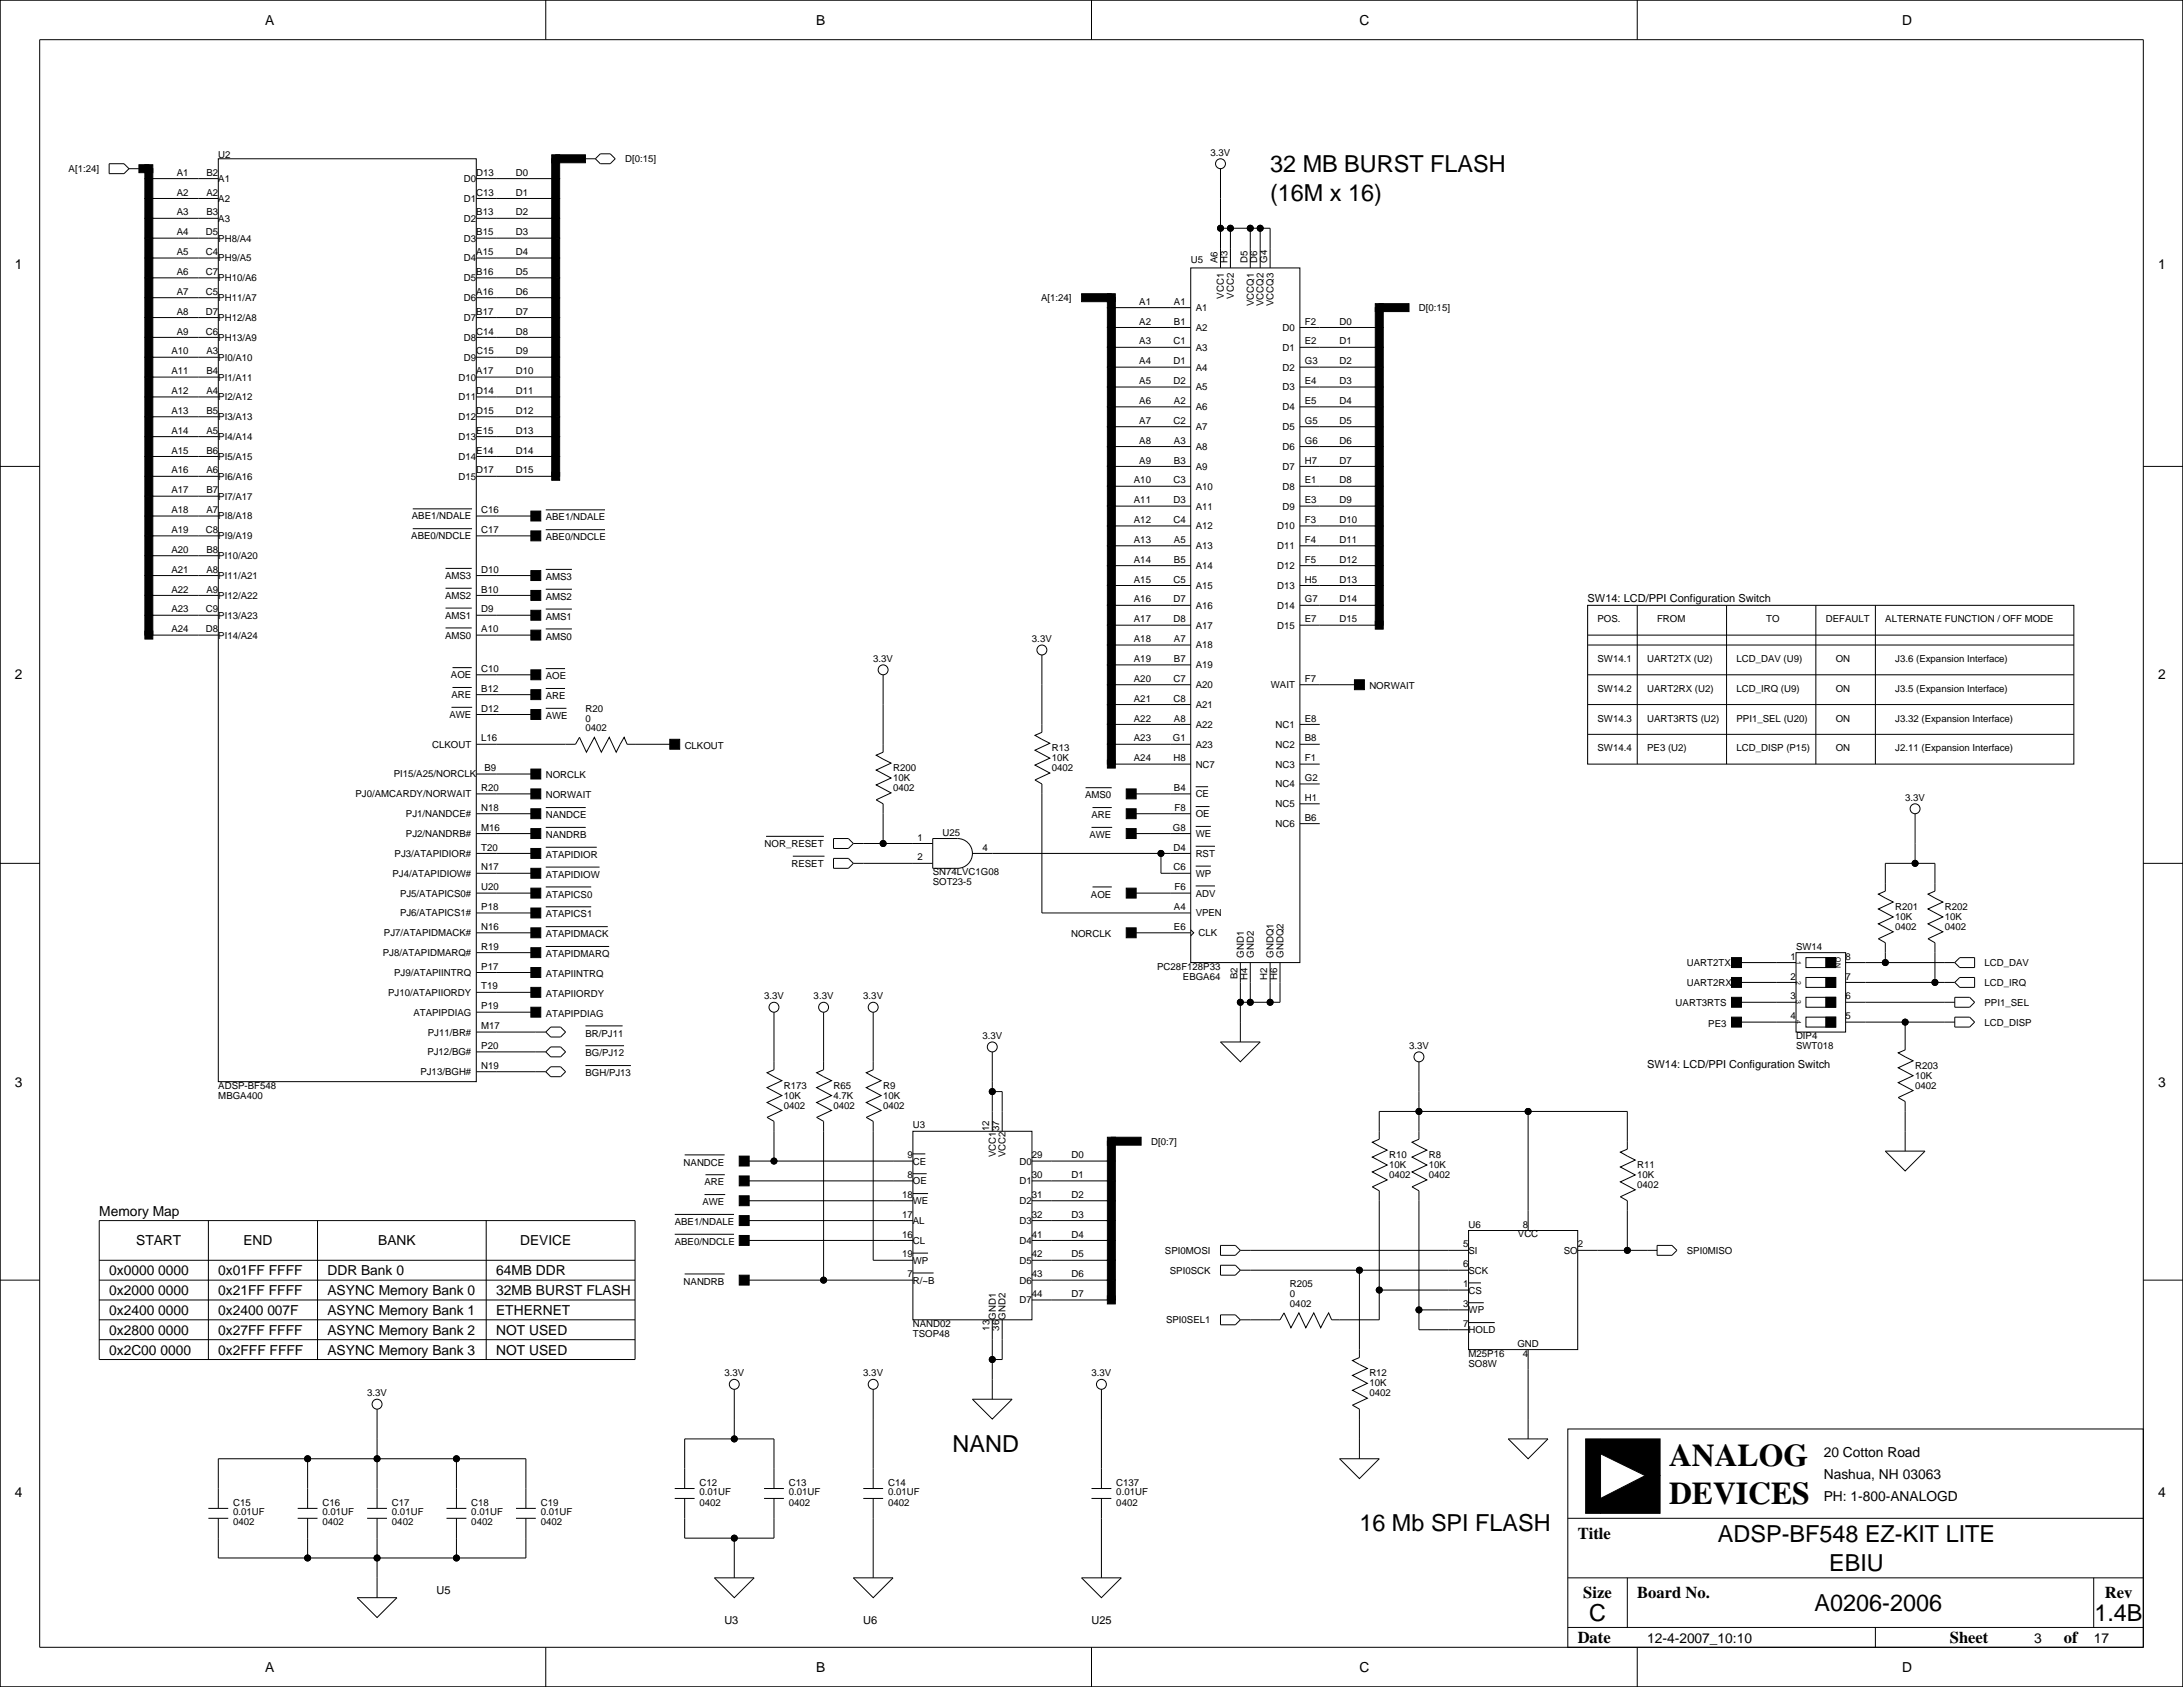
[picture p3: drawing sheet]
<svg xmlns="http://www.w3.org/2000/svg" width="559mm" height="432mm" viewBox="0 0 559 432" stroke-linecap="round" stroke-linejoin="round" font-family="sans-serif">
<defs><g id="words">
<g font-size="8.1">
<text x="427.2" y="375.3">ANALOG</text>
<text x="427.2" y="385">DEVICES</text>
</g>
<g font-size="6">
<text x="325.1" y="43.9">32 MB BURST FLASH</text>
<text x="325.1" y="51.6">(16M x 16)</text>
<text x="243.8" y="371.6">NAND</text>
<text x="348" y="391.9">16 Mb SPI FLASH</text>
<text x="439.7" y="394.6">ADSP-BF548 EZ-KIT LITE</text>
<text x="468.2" y="402.2">EBIU</text>
<text x="464.5" y="412.4">A0206-2006</text>
<text x="406.8" y="414.9">C</text>
<text x="536.1" y="414.9">1.4B</text>
</g>
<g font-size="4.2">
<text x="403.9" y="393.9">Title</text>
<text x="405.3" y="409.1">Size</text>
<text x="419.1" y="409.1">Board No.</text>
<text x="538.8" y="409.1">Rev</text>
<text x="403.9" y="420.5">Date</text>
<text x="499.1" y="420.5">Sheet</text>
<text x="528.3" y="420.5">of</text>
</g>
<g font-size="3.5">
<text x="67.9" y="6.3">A</text>
<text x="208.9" y="6.3">B</text>
<text x="348" y="6.3">C</text>
<text x="486.9" y="6.3">D</text>
<text x="3.8" y="68.8">1</text>
<text x="552.5" y="68.8">1</text>
<text x="3.8" y="173.7">2</text>
<text x="552.5" y="173.7">2</text>
<text x="3.8" y="278.3">3</text>
<text x="552.5" y="278.3">3</text>
<text x="25.4" y="311.1">Memory Map</text>
<text x="34.9" y="318.8">START</text>
<text x="62.3" y="318.8">END</text>
<text x="96.8" y="318.8">BANK</text>
<text x="133.1" y="318.8">DEVICE</text>
<text x="27.9" y="326.4">0x0000 0000</text>
<text x="55.9" y="326.4">0x01FF FFFF</text>
<text x="83.8" y="326.4">DDR Bank 0</text>
<text x="127" y="326.4">64MB DDR</text>
<text x="27.9" y="331.5">0x2000 0000</text>
<text x="55.9" y="331.5">0x21FF FFFF</text>
<text x="83.8" y="331.5">ASYNC Memory Bank 0</text>
<text x="127" y="331.5">32MB BURST FLASH</text>
<text x="27.9" y="341.6">0x2800 0000</text>
<text x="27.9" y="336.5">0x2400 0000</text>
<text x="55.9" y="341.6">0x27FF FFFF</text>
<text x="55.9" y="336.5">0x2400 007F</text>
<text x="83.8" y="336.5">ASYNC Memory Bank 1</text>
<text x="83.8" y="341.6">ASYNC Memory Bank 2</text>
<text x="127" y="336.5">ETHERNET</text>
<text x="127" y="341.6">NOT USED</text>
<text x="27.9" y="346.7">0x2C00 0000</text>
<text x="55.9" y="346.7">0x2FFF FFFF</text>
<text x="83.8" y="346.7">ASYNC Memory Bank 3</text>
<text x="127" y="346.7">NOT USED</text>
<text x="466.9" y="372.8">20 Cotton Road</text>
<text x="3.8" y="383.3">4</text>
<text x="466.9" y="378.7">Nashua, NH 03063</text>
<text x="552.5" y="383.3">4</text>
<text x="466.9" y="384.3">PH: 1-800-ANALOGD</text>
<text x="421.6" y="420.6">12-4-2007_10:10</text>
<text x="520.7" y="420.6">3</text>
<text x="535.9" y="420.6">17</text>
<text x="67.9" y="428">A</text>
<text x="208.9" y="428">B</text>
<text x="348" y="428">C</text>
<text x="486.9" y="428">D</text>
</g>
<g font-size="2.8">
<text x="406.4" y="154.1">SW14: LCD/PPI Configuration Switch</text>
<text x="421.6" y="273.5">SW14: LCD/PPI Configuration Switch</text>
<text x="111.8" y="408.1">U5</text>
<text x="185.4" y="415.7">U3</text>
<text x="221" y="415.7">U6</text>
<text x="279.4" y="415.7">U25</text>
</g>
<g font-size="2.5">
<text x="55.9" y="40.4">U2</text>
<text x="160" y="41.5">D[0:15]</text>
<text x="309.9" y="39.9">3.3V</text>
<text x="17.6" y="44.1">A[1:24]</text>
<text x="45.2" y="45">A1</text>
<text x="52.9" y="45">B2</text>
<text x="55.9" y="46.6">A1</text>
<text x="118.8" y="46.6">D0</text>
<text x="121.9" y="45">D13</text>
<text x="132.1" y="45">D0</text>
<text x="45.2" y="50.1">A2</text>
<text x="52.9" y="50.1">A2</text>
<text x="55.9" y="51.7">A2</text>
<text x="118.8" y="51.7">D1</text>
<text x="121.9" y="50.1">C13</text>
<text x="132.1" y="50.1">D1</text>
<text x="45.2" y="55.1">A3</text>
<text x="52.9" y="55.1">B3</text>
<text x="55.9" y="56.8">A3</text>
<text x="118.8" y="56.8">D2</text>
<text x="121.9" y="55.1">B13</text>
<text x="132.1" y="55.1">D2</text>
<text x="45.2" y="65.3">A5</text>
<text x="45.2" y="60.2">A4</text>
<text x="52.7" y="65.3">C4</text>
<text x="52.7" y="60.2">D5</text>
<text x="55.9" y="61.8">PH8/A4</text>
<text x="118.8" y="61.8">D3</text>
<text x="121.9" y="65.3">A15</text>
<text x="121.9" y="60.2">B15</text>
<text x="132.1" y="65.3">D4</text>
<text x="132.1" y="60.2">D3</text>
<text x="45.2" y="70.4">A6</text>
<text x="52.7" y="70.4">C7</text>
<text x="55.9" y="66.9">PH9/A5</text>
<text x="118.8" y="66.9">D4</text>
<text x="121.9" y="70.4">B16</text>
<text x="132.1" y="70.4">D5</text>
<text x="304.8" y="67.3">U5</text>
<text x="311.7" y="67.3" transform="rotate(-90 311.7 67.3)">A6</text>
<text x="314.2" y="67.3" transform="rotate(-90 314.2 67.3)">H3</text>
<text x="319.3" y="67.3" transform="rotate(-90 319.3 67.3)">D5</text>
<text x="321.8" y="67.3" transform="rotate(-90 321.8 67.3)">D6</text>
<text x="324.4" y="67.3" transform="rotate(-90 324.4 67.3)">G4</text>
<text x="45.2" y="75.5">A7</text>
<text x="52.7" y="75.5">C5</text>
<text x="55.9" y="77.1">PH11/A7</text>
<text x="55.9" y="72">PH10/A6</text>
<text x="118.8" y="77.1">D6</text>
<text x="118.8" y="72">D5</text>
<text x="121.9" y="75.5">A16</text>
<text x="132.1" y="75.5">D6</text>
<text x="266.5" y="77.1">A[1:24]</text>
<text x="313.3" y="76.4" transform="rotate(-90 313.3 76.4)">VCC1</text>
<text x="315.8" y="76.4" transform="rotate(-90 315.8 76.4)">VCC2</text>
<text x="45.2" y="80.5">A8</text>
<text x="52.7" y="80.5">D7</text>
<text x="55.9" y="82.2">PH12/A8</text>
<text x="118.8" y="82.2">D7</text>
<text x="121.9" y="80.5">B17</text>
<text x="132.1" y="80.5">D7</text>
<text x="291.6" y="78">A1</text>
<text x="291.6" y="83.1">A2</text>
<text x="300.5" y="78">A1</text>
<text x="300.5" y="83.1">B1</text>
<text x="306.1" y="79.6">A1</text>
<text x="320.9" y="78.4" transform="rotate(-90 320.9 78.4)">VCCQ1</text>
<text x="323.5" y="78.4" transform="rotate(-90 323.5 78.4)">VCCQ2</text>
<text x="326" y="78.4" transform="rotate(-90 326 78.4)">VCCQ3</text>
<text x="334" y="83.1">F2</text>
<text x="342.9" y="83.1">D0</text>
<text x="363.2" y="79.6">D[0:15]</text>
<text x="45.2" y="85.6">A9</text>
<text x="52.7" y="85.6">C6</text>
<text x="55.9" y="87.2">PH13/A9</text>
<text x="118.8" y="87.2">D8</text>
<text x="121.9" y="85.6">C14</text>
<text x="132.1" y="85.6">D8</text>
<text x="291.6" y="88.2">A3</text>
<text x="300.4" y="88.2">C1</text>
<text x="306.1" y="84.7">A2</text>
<text x="306.1" y="89.8">A3</text>
<text x="328.3" y="84.7">D0</text>
<text x="328.3" y="89.8">D1</text>
<text x="334" y="88.2">E2</text>
<text x="342.9" y="88.2">D1</text>
<text x="43.9" y="95.8">A11</text>
<text x="43.9" y="90.7">A10</text>
<text x="52.9" y="95.8">B4</text>
<text x="52.9" y="90.7">A3</text>
<text x="55.9" y="92.3">PI0/A10</text>
<text x="118.8" y="92.3">D9</text>
<text x="121.9" y="90.7">C15</text>
<text x="121.9" y="95.8">A17</text>
<text x="132.1" y="95.8">D10</text>
<text x="132.1" y="90.7">D9</text>
<text x="291.6" y="93.2">A4</text>
<text x="300.4" y="93.2">D1</text>
<text x="306.1" y="94.9">A4</text>
<text x="328.3" y="94.9">D2</text>
<text x="334" y="93.2">G3</text>
<text x="342.9" y="93.2">D2</text>
<text x="43.9" y="100.9">A12</text>
<text x="52.9" y="100.9">A4</text>
<text x="55.9" y="97.4">PI1/A11</text>
<text x="117.4" y="97.4">D10</text>
<text x="121.9" y="100.9">D14</text>
<text x="132.1" y="100.9">D11</text>
<text x="291.6" y="98.3">A5</text>
<text x="300.4" y="98.3">D2</text>
<text x="306.1" y="99.9">A5</text>
<text x="328.3" y="99.9">D3</text>
<text x="334" y="98.3">E4</text>
<text x="342.9" y="98.3">D3</text>
<text x="43.9" y="105.9">A13</text>
<text x="52.9" y="105.9">B5</text>
<text x="55.9" y="107.6">PI3/A13</text>
<text x="55.9" y="102.5">PI2/A12</text>
<text x="117.4" y="107.6">D12</text>
<text x="117.4" y="102.5">D11</text>
<text x="121.9" y="105.9">D15</text>
<text x="132.1" y="105.9">D12</text>
<text x="291.6" y="103.4">A6</text>
<text x="300.5" y="103.4">A2</text>
<text x="306.1" y="105">A6</text>
<text x="328.3" y="105">D4</text>
<text x="334" y="103.4">E5</text>
<text x="342.9" y="103.4">D4</text>
<text x="43.9" y="111">A14</text>
<text x="52.9" y="111">A5</text>
<text x="55.9" y="112.6">PI4/A14</text>
<text x="117.4" y="112.6">D13</text>
<text x="121.9" y="111">E15</text>
<text x="132.1" y="111">D13</text>
<text x="291.6" y="113.6">A8</text>
<text x="291.6" y="108.5">A7</text>
<text x="300.4" y="108.5">C2</text>
<text x="300.5" y="113.6">A3</text>
<text x="306.1" y="110.1">A7</text>
<text x="328.3" y="110.1">D5</text>
<text x="334" y="108.5">G5</text>
<text x="334" y="113.6">G6</text>
<text x="342.9" y="113.6">D6</text>
<text x="342.9" y="108.5">D5</text>
<text x="43.9" y="116.1">A15</text>
<text x="52.9" y="116.1">B6</text>
<text x="55.9" y="117.7">PI5/A15</text>
<text x="117.4" y="117.7">D14</text>
<text x="121.9" y="116.1">E14</text>
<text x="132.1" y="116.1">D14</text>
<text x="291.6" y="118.6">A9</text>
<text x="300.5" y="118.6">B3</text>
<text x="306.1" y="115.2">A8</text>
<text x="328.3" y="115.2">D6</text>
<text x="334" y="118.6">H7</text>
<text x="342.9" y="118.6">D7</text>
<text x="43.9" y="121.2">A16</text>
<text x="52.9" y="121.2">A6</text>
<text x="55.9" y="122.8">PI6/A16</text>
<text x="117.4" y="122.8">D15</text>
<text x="121.9" y="121.2">D17</text>
<text x="132.1" y="121.2">D15</text>
<text x="290.2" y="123.7">A10</text>
<text x="300.4" y="123.7">C3</text>
<text x="306.1" y="125.3">A10</text>
<text x="306.1" y="120.3">A9</text>
<text x="328.3" y="120.3">D7</text>
<text x="328.3" y="125.3">D8</text>
<text x="334" y="123.7">E1</text>
<text x="342.9" y="123.7">D8</text>
<text x="43.9" y="131.3">A18</text>
<text x="43.9" y="126.3">A17</text>
<text x="52.9" y="131.3">A7</text>
<text x="52.9" y="126.3">B7</text>
<text x="55.9" y="127.9">PI7/A17</text>
<text x="123.2" y="131.3">C16</text>
<text x="290.2" y="128.8">A11</text>
<text x="300.4" y="128.8">D3</text>
<text x="306.1" y="130.4">A11</text>
<text x="328.3" y="130.4">D9</text>
<text x="334" y="128.8">E3</text>
<text x="342.9" y="128.8">D9</text>
<text x="43.9" y="136.4">A19</text>
<text x="52.7" y="136.4">C8</text>
<text x="55.9" y="133">PI8/A18</text>
<text x="105.4" y="133">ABE1/NDALE</text>
<text x="123.2" y="136.4">C17</text>
<text x="139.7" y="133.2">ABE1/NDALE</text>
<text x="290.2" y="133.9">A12</text>
<text x="300.4" y="133.9">C4</text>
<text x="306.1" y="135.5">A12</text>
<text x="326.9" y="135.5">D10</text>
<text x="334" y="133.9">F3</text>
<text x="342.9" y="133.9">D10</text>
<text x="43.9" y="141.5">A20</text>
<text x="52.9" y="141.5">B8</text>
<text x="55.9" y="138">PI9/A19</text>
<text x="55.9" y="143.1">PI10/A20</text>
<text x="105.3" y="138">ABE0/NDCLE</text>
<text x="139.7" y="138.3">ABE0/NDCLE</text>
<text x="290.2" y="139">A13</text>
<text x="300.5" y="139">A5</text>
<text x="306.1" y="140.6">A13</text>
<text x="326.9" y="140.6">D11</text>
<text x="334" y="139">F4</text>
<text x="342.9" y="139">D11</text>
<text x="43.9" y="146.6">A21</text>
<text x="52.9" y="146.6">A8</text>
<text x="55.9" y="148.2">PI11/A21</text>
<text x="113.9" y="148.2">AMS3</text>
<text x="123.2" y="146.6">D10</text>
<text x="139.7" y="148.5">AMS3</text>
<text x="290.2" y="144">A14</text>
<text x="290.2" y="149.1">A15</text>
<text x="300.4" y="149.1">C5</text>
<text x="300.5" y="144">B5</text>
<text x="306.1" y="145.7">A14</text>
<text x="326.9" y="145.7">D12</text>
<text x="334" y="144">F5</text>
<text x="334" y="149.1">H5</text>
<text x="342.9" y="149.1">D13</text>
<text x="342.9" y="144">D12</text>
<text x="43.9" y="151.7">A22</text>
<text x="52.9" y="151.7">A9</text>
<text x="55.9" y="153.3">PI12/A22</text>
<text x="113.9" y="153.3">AMS2</text>
<text x="123.2" y="151.7">B10</text>
<text x="139.7" y="153.5">AMS2</text>
<text x="290.2" y="154.2">A16</text>
<text x="300.4" y="154.2">D7</text>
<text x="306.1" y="150.7">A15</text>
<text x="306.1" y="155.8">A16</text>
<text x="326.9" y="150.7">D13</text>
<text x="326.9" y="155.8">D14</text>
<text x="334" y="154.2">G7</text>
<text x="342.9" y="154.2">D14</text>
<text x="43.9" y="161.8">A24</text>
<text x="43.9" y="156.7">A23</text>
<text x="52.7" y="161.8">D8</text>
<text x="52.7" y="156.7">C9</text>
<text x="55.9" y="158.4">PI13/A23</text>
<text x="113.9" y="158.4">AMS1</text>
<text x="123.2" y="156.7">D9</text>
<text x="123.2" y="161.8">A10</text>
<text x="139.7" y="158.6">AMS1</text>
<text x="290.2" y="159.3">A17</text>
<text x="300.4" y="159.3">D8</text>
<text x="306.1" y="160.9">A17</text>
<text x="326.9" y="160.9">D15</text>
<text x="334" y="159.3">E7</text>
<text x="342.9" y="159.3">D15</text>
<text x="408.9" y="159.3">POS.</text>
<text x="424.2" y="159.3">FROM</text>
<text x="452.1" y="159.3">TO</text>
<text x="467.4" y="159.3">DEFAULT</text>
<text x="482.6" y="159.3">ALTERNATE FUNCTION / OFF MODE</text>
<text x="55.9" y="163.4">PI14/A24</text>
<text x="113.9" y="163.4">AMS0</text>
<text x="139.7" y="163.7">AMS0</text>
<text x="264.2" y="164.4">3.3V</text>
<text x="290.2" y="164.4">A18</text>
<text x="300.5" y="164.4">A7</text>
<text x="306.1" y="166">A18</text>
<text x="115.4" y="173.6">AOE</text>
<text x="123.2" y="172">C10</text>
<text x="139.7" y="173.9">AOE</text>
<text x="223.5" y="169.4">3.3V</text>
<text x="290.2" y="169.4">A19</text>
<text x="300.5" y="169.4">B7</text>
<text x="306.1" y="171.1">A19</text>
<text x="408.9" y="169.4">SW14.1</text>
<text x="421.6" y="169.4">UART2TX (U2)</text>
<text x="444.5" y="169.4">LCD_DAV (U9)</text>
<text x="469.9" y="169.4">ON</text>
<text x="485.1" y="169.4">J3.6 (Expansion Interface)</text>
<text x="115.6" y="178.7">ARE</text>
<text x="123.2" y="177.1">B12</text>
<text x="139.7" y="178.9">ARE</text>
<text x="290.2" y="174.5">A20</text>
<text x="290.2" y="179.6">A21</text>
<text x="300.4" y="174.5">C7</text>
<text x="300.4" y="179.6">C8</text>
<text x="306.1" y="176.1">A20</text>
<text x="325.3" y="176.1">WAIT</text>
<text x="334" y="174.5">F7</text>
<text x="350.5" y="176.4">NORWAIT</text>
<text x="408.9" y="177.1">SW14.2</text>
<text x="421.6" y="177.1">UART2RX (U2)</text>
<text x="444.5" y="177.1">LCD_IRQ (U9)</text>
<text x="469.9" y="177.1">ON</text>
<text x="485.1" y="177.1">J3.5 (Expansion Interface)</text>
<text x="115" y="183.8">AWE</text>
<text x="123.2" y="182.1">D12</text>
<text x="139.7" y="184">AWE</text>
<text x="149.9" y="182.1">R20</text>
<text x="149.9" y="184.7">0</text>
<text x="290.2" y="184.7">A22</text>
<text x="300.5" y="184.7">A8</text>
<text x="306.1" y="181.2">A21</text>
<text x="334" y="184.7">E8</text>
<text x="408.9" y="184.7">SW14.3</text>
<text x="421.6" y="184.7">UART3RTS (U2)</text>
<text x="444.5" y="184.7">PPI1_SEL (U20)</text>
<text x="469.9" y="184.7">ON</text>
<text x="485.1" y="184.7">J3.32 (Expansion Interface)</text>
<text x="110.6" y="191.4">CLKOUT</text>
<text x="123.2" y="189.8">L16</text>
<text x="149.9" y="187.2">0402</text>
<text x="175.3" y="191.6">CLKOUT</text>
<text x="290.2" y="189.8">A23</text>
<text x="300.2" y="189.8">G1</text>
<text x="306.1" y="186.3">A22</text>
<text x="306.1" y="191.4">A23</text>
<text x="326.5" y="191.4">NC2</text>
<text x="326.5" y="186.3">NC1</text>
<text x="334" y="189.8">B8</text>
<text x="124" y="197.4">B9</text>
<text x="228.6" y="197.4">R200</text>
<text x="269.2" y="192.3">R13</text>
<text x="269.2" y="194.8">10K</text>
<text x="269.2" y="197.4">0402</text>
<text x="290.2" y="194.8">A24</text>
<text x="300.4" y="194.8">H8</text>
<text x="306.1" y="196.5">NC7</text>
<text x="326.5" y="196.5">NC3</text>
<text x="334" y="194.8">F1</text>
<text x="408.9" y="192.3">SW14.4</text>
<text x="421.6" y="192.3">PE3 (U2)</text>
<text x="444.5" y="192.3">LCD_DISP (P15)</text>
<text x="469.9" y="192.3">ON</text>
<text x="485.1" y="192.3">J2.11 (Expansion Interface)</text>
<text x="100.8" y="199">PI15/A25/NORCLK</text>
<text x="123.2" y="202.5">R20</text>
<text x="139.7" y="199.3">NORCLK</text>
<text x="228.6" y="202.5">0402</text>
<text x="228.6" y="199.9">10K</text>
<text x="300.5" y="202.5">B4</text>
<text x="326.5" y="201.5">NC4</text>
<text x="334" y="199.9">G2</text>
<text x="91" y="204.1">PJ0/AMCARDY/NORWAIT</text>
<text x="103.9" y="209.2">PJ1/NANDCE#</text>
<text x="123.2" y="207.5">N18</text>
<text x="139.7" y="209.4">NANDCE</text>
<text x="139.7" y="204.3">NORWAIT</text>
<text x="277.8" y="204.3">AMS0</text>
<text x="279.4" y="209.4">ARE</text>
<text x="300.6" y="207.5">F8</text>
<text x="306.1" y="204.1">CE</text>
<text x="306.1" y="209.2">OE</text>
<text x="326.5" y="206.6">NC5</text>
<text x="334" y="205">H1</text>
<text x="487.7" y="205">3.3V</text>
<text x="103.9" y="214.2">PJ2/NANDRB#</text>
<text x="123.2" y="212.6">M16</text>
<text x="139.7" y="214.5">NANDRB</text>
<text x="234.8" y="215.2">1</text>
<text x="241.3" y="213.9">U25</text>
<text x="278.9" y="214.5">AWE</text>
<text x="300.2" y="212.6">G8</text>
<text x="306.1" y="214.2">WE</text>
<text x="326.5" y="211.7">NC6</text>
<text x="334" y="210.1">B6</text>
<text x="101" y="219.3">PJ3/ATAPIDIOR#</text>
<text x="123.2" y="217.7">T20</text>
<text x="139.7" y="219.6">ATAPIDIOR</text>
<text x="195.7" y="216.8">NOR_RESET</text>
<text x="202.6" y="221.9">RESET</text>
<text x="234.8" y="220.2">2</text>
<text x="251.5" y="217.7">4</text>
<text x="300.4" y="217.7">D4</text>
<text x="306.1" y="219.3">RST</text>
<text x="100.5" y="224.4">PJ4/ATAPIDIOW#</text>
<text x="123.2" y="227.9">U20</text>
<text x="123.2" y="222.8">N17</text>
<text x="139.7" y="224.7">ATAPIDIOW</text>
<text x="238.8" y="224">SN74LVC1G08</text>
<text x="238.8" y="226.6">SOT23-5</text>
<text x="300.4" y="222.8">C6</text>
<text x="300.6" y="227.9">F6</text>
<text x="306.1" y="224.4">WP</text>
<text x="102.4" y="229.5">PJ5/ATAPICS0#</text>
<text x="123.2" y="232.9">P18</text>
<text x="139.7" y="229.7">ATAPICS0</text>
<text x="279.3" y="229.7">AOE</text>
<text x="300.5" y="232.9">A4</text>
<text x="306.1" y="229.5">ADV</text>
<text x="485.1" y="232.9">R201</text>
<text x="497.8" y="232.9">R202</text>
<text x="98.3" y="239.6">PJ7/ATAPIDMACK#</text>
<text x="102.4" y="234.6">PJ6/ATAPICS1#</text>
<text x="123.2" y="238">N16</text>
<text x="139.7" y="239.9">ATAPIDMACK</text>
<text x="139.7" y="234.8">ATAPICS1</text>
<text x="274.2" y="239.9">NORCLK</text>
<text x="300.5" y="238">E6</text>
<text x="306.1" y="234.6">VPEN</text>
<text x="306.8" y="239.6">CLK</text>
<text x="485.1" y="238">0402</text>
<text x="485.1" y="235.5">10K</text>
<text x="497.8" y="235.5">10K</text>
<text x="497.8" y="238">0402</text>
<text x="98" y="244.7">PJ8/ATAPIDMARQ#</text>
<text x="123.2" y="243.1">R19</text>
<text x="139.7" y="245">ATAPIDMARQ</text>
<text x="318.4" y="245.1" transform="rotate(-90 318.4 245.1)">GND1</text>
<text x="320.9" y="245.1" transform="rotate(-90 320.9 245.1)">GND2</text>
<text x="326" y="245.1" transform="rotate(-90 326 245.1)">GNDQ1</text>
<text x="328.5" y="245.1" transform="rotate(-90 328.5 245.1)">GNDQ2</text>
<text x="458.4" y="245.6">1</text>
<text x="459.7" y="243.1">SW14</text>
<text x="472.4" y="245.6">8</text>
<text x="100.9" y="249.8">PJ9/ATAPIINTRQ</text>
<text x="123.2" y="248.2">P17</text>
<text x="139.7" y="250.1">ATAPIINTRQ</text>
<text x="296.2" y="248.2">PC28F128P33</text>
<text x="302.8" y="250.7">EBGA64</text>
<text x="316.8" y="250.7" transform="rotate(-90 316.8 250.7)">B2</text>
<text x="319.3" y="250.8" transform="rotate(-90 319.3 250.8)">H4</text>
<text x="324.4" y="250.8" transform="rotate(-90 324.4 250.8)">H2</text>
<text x="326.9" y="250.8" transform="rotate(-90 326.9 250.8)">H6</text>
<text x="431.8" y="247.3">UART2TX</text>
<text x="458.4" y="250.7">2</text>
<text x="472.4" y="250.7">7</text>
<text x="508" y="247.3">LCD_DAV</text>
<text x="99.4" y="254.9">PJ10/ATAPIIORDY</text>
<text x="123.2" y="253.3">T19</text>
<text x="139.7" y="255.1">ATAPIIORDY</text>
<text x="195.6" y="255.8">3.3V</text>
<text x="208.3" y="255.8">3.3V</text>
<text x="221" y="255.8">3.3V</text>
<text x="428.9" y="257.4">UART3RTS</text>
<text x="431.8" y="252.3">UART2RX</text>
<text x="458.4" y="255.8">3</text>
<text x="472.4" y="255.8">6</text>
<text x="508" y="252.3">LCD_IRQ</text>
<text x="508" y="257.4">PPI1_SEL</text>
<text x="105.8" y="260">ATAPIPDIAG</text>
<text x="123.2" y="263.4">M17</text>
<text x="123.2" y="258.3">P19</text>
<text x="139.7" y="260.2">ATAPIPDIAG</text>
<text x="437.3" y="262.8">PE3</text>
<text x="458.4" y="260.9">4</text>
<text x="472.4" y="260.9">5</text>
<text x="508" y="262.5">LCD_DISP</text>
<text x="109.5" y="265">PJ11/BR#</text>
<text x="123.2" y="268.5">P20</text>
<text x="149.9" y="265.3">BR/PJ11</text>
<text x="251.5" y="266">3.3V</text>
<text x="360.7" y="268.5">3.3V</text>
<text x="459.7" y="268.5">SWT018</text>
<text x="459.7" y="266">DIP4</text>
<text x="107.6" y="275.2">PJ13/BGH#</text>
<text x="109.4" y="270.1">PJ12/BG#</text>
<text x="123.2" y="273.6">N19</text>
<text x="149.9" y="270.4">BG/PJ12</text>
<text x="149.9" y="275.5">BGH/PJ13</text>
<text x="490.2" y="273.6">R203</text>
<text x="55.9" y="278.7">ADSP-BF548</text>
<text x="55.9" y="281.2">MBGA400</text>
<text x="200.7" y="278.7">R173</text>
<text x="200.7" y="281.2">10K</text>
<text x="213.4" y="281.2">4.7K</text>
<text x="213.4" y="278.7">R65</text>
<text x="226.1" y="278.7">R9</text>
<text x="226.1" y="281.2">10K</text>
<text x="490.2" y="276.1">10K</text>
<text x="490.2" y="278.7">0402</text>
<text x="200.7" y="283.7">0402</text>
<text x="213.4" y="283.7">0402</text>
<text x="226.1" y="283.7">0402</text>
<text x="233.7" y="288.8">U3</text>
<text x="253.2" y="289.6" transform="rotate(-90 253.2 289.6)">12</text>
<text x="255.8" y="289.6" transform="rotate(-90 255.8 289.6)">37</text>
<text x="294.6" y="293">D[0:7]</text>
<text x="175" y="298.3">NANDCE</text>
<text x="232.3" y="296.4">9</text>
<text x="233.7" y="298.1">CE</text>
<text x="254.9" y="296.1" transform="rotate(-90 254.9 296.1)">VCC1</text>
<text x="257.4" y="296.1" transform="rotate(-90 257.4 296.1)">VCC2</text>
<text x="261" y="298.1">D0</text>
<text x="264.2" y="296.4">29</text>
<text x="274.3" y="296.4">D0</text>
<text x="355.6" y="296.4">R10</text>
<text x="355.6" y="299">10K</text>
<text x="365.8" y="299">10K</text>
<text x="365.8" y="296.4">R8</text>
<text x="419.1" y="299">R11</text>
<text x="180.3" y="303.4">ARE</text>
<text x="232.3" y="301.5">8</text>
<text x="233.7" y="303.1">OE</text>
<text x="261" y="303.1">D1</text>
<text x="264.2" y="301.5">30</text>
<text x="274.3" y="301.5">D1</text>
<text x="355.6" y="301.5">0402</text>
<text x="365.8" y="301.5">0402</text>
<text x="419.1" y="301.5">10K</text>
<text x="419.1" y="304.1">0402</text>
<text x="179.8" y="308.5">AWE</text>
<text x="230.9" y="311.7">17</text>
<text x="230.9" y="306.6">18</text>
<text x="233.7" y="308.2">WE</text>
<text x="261" y="308.2">D2</text>
<text x="264.2" y="306.6">31</text>
<text x="264.2" y="311.7">32</text>
<text x="274.3" y="306.6">D2</text>
<text x="274.3" y="311.7">D3</text>
<text x="172.7" y="313.6">ABE1/NDALE</text>
<text x="230.9" y="316.8">16</text>
<text x="233.7" y="313.3">AL</text>
<text x="261" y="313.3">D3</text>
<text x="264.2" y="316.8">41</text>
<text x="274.3" y="316.8">D4</text>
<text x="375.9" y="314.2">U6</text>
<text x="388.6" y="316.7">VCC</text>
<text x="389.8" y="314.2">8</text>
<text x="172.7" y="318.6">ABE0/NDCLE</text>
<text x="230.9" y="321.8">19</text>
<text x="233.7" y="318.4">CL</text>
<text x="233.7" y="323.5">WP</text>
<text x="261" y="318.4">D4</text>
<text x="261" y="323.5">D5</text>
<text x="264.2" y="321.8">42</text>
<text x="274.3" y="321.8">D5</text>
<text x="298.2" y="320.9">SPI0MOSI</text>
<text x="374.5" y="319.3">5</text>
<text x="375.9" y="320.9">SI</text>
<text x="400.3" y="320.9">SO</text>
<text x="403.9" y="319.3">2</text>
<text x="431.8" y="320.9">SPI0MISO</text>
<text x="175" y="328.8">NANDRB</text>
<text x="232.3" y="326.9">7</text>
<text x="233.7" y="328.5">R/~B</text>
<text x="261" y="328.5">D6</text>
<text x="264.2" y="326.9">43</text>
<text x="274.3" y="326.9">D6</text>
<text x="299.4" y="326">SPI0SCK</text>
<text x="330.2" y="329.5">R205</text>
<text x="374.5" y="324.4">6</text>
<text x="374.5" y="329.5">1</text>
<text x="375.9" y="326">SCK</text>
<text x="261" y="333.6">D7</text>
<text x="264.2" y="332">44</text>
<text x="274.3" y="332">D7</text>
<text x="330.2" y="332">0</text>
<text x="330.2" y="334.5">0402</text>
<text x="374.5" y="334.5">3</text>
<text x="375.9" y="331.1">CS</text>
<text x="233.7" y="339.6">NAND02</text>
<text x="253.3" y="340.6" transform="rotate(-90 253.3 340.6)">13</text>
<text x="254.9" y="337.8" transform="rotate(-90 254.9 337.8)">GND1</text>
<text x="255.8" y="340.6" transform="rotate(-90 255.8 340.6)">36</text>
<text x="257.4" y="337.8" transform="rotate(-90 257.4 337.8)">GND2</text>
<text x="298.5" y="338.7">SPI0SEL1</text>
<text x="374.5" y="339.6">7</text>
<text x="375.9" y="336.2">WP</text>
<text x="375.9" y="341.2">HOLD</text>
<text x="233.7" y="342.1">TSOP48</text>
<text x="375.9" y="347.2">M25P16</text>
<text x="388.4" y="344.7">GND</text>
<text x="389.8" y="347.2">4</text>
<text x="185.4" y="352.3">3.3V</text>
<text x="221" y="352.3">3.3V</text>
<text x="279.4" y="352.3">3.3V</text>
<text x="350.5" y="352.3">R12</text>
<text x="375.9" y="349.8">SO8W</text>
<text x="94" y="357.4">3.3V</text>
<text x="350.5" y="357.4">0402</text>
<text x="350.5" y="354.9">10K</text>
<text x="179.1" y="382.8">0.01UF</text>
<text x="179.1" y="380.3">C12</text>
<text x="201.9" y="380.3">C13</text>
<text x="201.9" y="382.8">0.01UF</text>
<text x="227.3" y="382.8">0.01UF</text>
<text x="227.3" y="380.3">C14</text>
<text x="285.8" y="380.3">C137</text>
<text x="285.8" y="382.8">0.01UF</text>
<text x="59.7" y="385.3">C15</text>
<text x="59.7" y="387.9">0.01UF</text>
<text x="82.5" y="387.9">0.01UF</text>
<text x="82.5" y="385.3">C16</text>
<text x="100.3" y="385.3">C17</text>
<text x="100.3" y="387.9">0.01UF</text>
<text x="120.6" y="387.9">0.01UF</text>
<text x="120.6" y="385.3">C18</text>
<text x="138.4" y="385.3">C19</text>
<text x="138.4" y="387.9">0.01UF</text>
<text x="179.1" y="385.3">0402</text>
<text x="201.9" y="385.3">0402</text>
<text x="227.3" y="385.3">0402</text>
<text x="285.8" y="385.3">0402</text>
<text x="59.7" y="390.4">0402</text>
<text x="82.5" y="390.4">0402</text>
<text x="100.3" y="390.4">0402</text>
<text x="120.6" y="390.4">0402</text>
<text x="138.4" y="390.4">0402</text>
</g>
<g font-size="1.8">
<text x="459.7" y="245.9" transform="rotate(90 459.7 245.9)">1</text>
<text x="469.9" y="245.1" transform="rotate(90 469.9 245.1)">ON</text>
<text x="459.7" y="251" transform="rotate(90 459.7 251)">2</text>
<text x="459.7" y="256" transform="rotate(90 459.7 256)">3</text>
<text x="459.7" y="261.1" transform="rotate(90 459.7 261.1)">4</text>
</g>
</g></defs>
<g fill="none" stroke="#000" stroke-width=".26">
<path d="M0 0h558.8v431.8h-558.8zM10.2 10.2h538.4v411.4h-538.4zM139.7 0v10.2M279.4 0v10.2M419.1 0v10.2M27.9 41.9h3.8l1.3 1.3-1.3 1.2h-3.8zM33 43.2h2.6M38.1 55.9h17.8M38.1 50.8h17.8M38.1 45.7h17.8M55.9 40.6h66v236.3h-66zM121.9 55.9h20.3"/>
<path d="M121.9 50.8h20.3M121.9 45.7h20.3M149.9 40.6h2.5M152.4 40.6l1.3-1.2h2.5l1.3 1.2-1.3 1.3h-2.5zM312.4 43.2v25.4M312.4 58.4h12.7v10.2M315 58.4v10.2M320 58.4v10.2M322.6 58.4v10.2M38.1 66h17.8M38.1 61h17.8M38.1 76.2h17.8"/>
<path d="M38.1 71.1h17.8M121.9 66h20.3M121.9 61h20.3M121.9 76.2h20.3M121.9 71.1h20.3M284.5 78.7h20.3M304.8 68.6h27.9v177.8h-27.9zM38.1 96.5h17.8M38.1 91.4h17.8M38.1 86.4h17.8M38.1 81.3h17.8M121.9 96.5h20.3"/>
<path d="M121.9 91.4h20.3M121.9 86.4h20.3M121.9 81.3h20.3M284.5 83.8h20.3M284.5 88.9h20.3M284.5 94h20.3M284.5 99.1h20.3M332.7 83.8h20.4M332.7 88.9h20.4M332.7 94h20.4M332.7 99.1h20.4M0 119.4h10.2"/>
<path d="M38.1 116.8h17.8M38.1 111.8h17.8M38.1 106.7h17.8M38.1 101.6h17.8M121.9 116.8h20.3M121.9 111.8h20.3M121.9 106.7h20.3M121.9 101.6h20.3M284.5 104.1h20.3M284.5 109.2h20.3M284.5 114.3h20.3M284.5 119.4h20.3"/>
<path d="M332.7 104.1h20.4M332.7 109.2h20.4M332.7 114.3h20.4M332.7 119.4h20.4M548.6 119.4h10.2M38.1 132.1h17.8M38.1 137.2h17.8M38.1 127h17.8M38.1 121.9h17.8M105.7 130.2h15.1M105.7 135.3h15.1M121.9 132.1h15.3"/>
<path d="M121.9 137.2h15.3M121.9 121.9h20.3M139.7 135.6h15.2M139.7 130.5h15.2M284.5 134.6h20.3M284.5 124.5h20.3M284.5 129.5h20.3M284.5 139.7h20.3M332.7 134.6h20.4M332.7 124.5h20.4M332.7 129.5h20.4M332.7 139.7h20.4"/>
<path d="M38.1 147.3h17.8M38.1 152.4h17.8M38.1 157.5h17.8M38.1 142.2h17.8M114 145.5h6.7M114 150.6h6.7M114 155.6h6.7M121.9 147.3h15.3M121.9 152.4h15.3M121.9 157.5h15.3M139.7 145.7h6.7M139.7 150.8h6.7"/>
<path d="M139.7 155.9h6.7M284.5 154.9h20.3M284.5 149.9h20.3M284.5 144.8h20.3M332.7 154.9h20.4M332.7 149.9h20.4M332.7 144.8h20.4M406.4 154.9h124.5v40.7h-124.5zM419.1 154.9v40.7M442 154.9v40.7M464.8 154.9v40.7M480.1 154.9v40.7"/>
<path d="M38.1 162.6h17.8M114 160.7h6.7M115.8 176h5M115.8 170.9h5M121.9 177.8h15.3M121.9 172.7h15.3M121.9 162.6h15.3M139.7 171.1h4.9M139.7 176.2h4.9M139.7 161h6.7M226.1 172.7v19.8l-1.8 .8 3.8 2-3.8 1.8 3.8 2-3.8 1.8 3.8 2-3.8 1.8 1.8 1v10.2M266.7 167.6v19.9l-1.8 .7 3.8 2-3.8 1.8 3.8 2.1-3.8 1.7 3.8 2.1-3.8 1.7 1.8 1.1v33h38.1"/>
<path d="M284.5 175.3h20.3M284.5 170.2h20.3M284.5 165.1h20.3M284.5 160h20.3M332.7 175.3h15.3M332.7 160h20.4M406.4 165.1h124.5M406.4 172.7h124.5M406.4 162.6h124.5M115.6 181h5.3M121.9 190.5h25.4l1-1.8 1.8 3.8 2-3.8 1.8 3.8 2.1-3.8 1.7 3.8 2.1-3.8 .7 1.8h12.2M121.9 182.9h15.3"/>
<path d="M121.9 198.1h15.3M139.7 181.3h5.3M284.5 190.5h20.3M284.5 185.4h20.3M284.5 180.3h20.3M284.5 195.6h20.3M332.7 190.5h5.1M332.7 185.4h5.1M332.7 195.6h5.1M406.4 180.3h124.5M406.4 188h124.5M121.9 213.4h15.3"/>
<path d="M121.9 208.3h15.3M121.9 203.2h15.3M121.9 218.4h15.3M139.7 206.7h10.2M139.7 211.8h10.2M139.7 216.9h13.1M196.1 214.1h14.8M202.9 219.1h8.2M213.4 214.6h3.8l1.2 1.3-1.2 1.3h-3.8zM213.4 219.7h3.8l1.2 1.3-1.2 1.2h-3.8zM218.4 215.9h20.4M238.8 214.6h6.3a3.8 3.8 0 0 1 3.8 3.8 3.8 3.8 0 0 1-3.8 3.8h-6.3z"/>
<path d="M248.9 218.4h55.9M277.9 201.6h6.7M279.4 211.8h5.3M279.7 206.7h4.9M289.6 213.4h15.2M289.6 208.3h15.2M289.6 203.2h15.2M297.2 218.4v5.1h7.6M306.1 201.4h3.1M306.1 206.4h3.5M306.1 216.6h4.9M306.1 211.5h3.9"/>
<path d="M332.7 200.7h5.1M332.7 205.7h5.1M332.7 210.8h5.1M490.2 208.3v12.7M0 221h10.2M121.9 233.7h15.3M121.9 228.6h15.3M121.9 238.8h15.3M121.9 223.5h15.3M139.7 237.2h15.9M139.7 221.9h13.8M139.7 227h11.6"/>
<path d="M139.7 232.1h11.6M218.4 221h20.4M279.7 227h4.9M289.6 228.6h15.2M289.6 238.8h15.2M304.8 238l.8 .8-.8 .7M306.1 226.8h4.9M306.1 221.7h3.9M548.6 221h10.2M121.9 248.9h15.3M121.9 243.8h15.3M121.9 254h15.3"/>
<path d="M121.9 259.1h15.3M139.7 242.3h16.2M198.1 259.1v14.7l-1.8 .8 3.9 2-3.9 1.8 3.9 2-3.9 1.8 3.9 2-3.9 1.8 1.8 1v10.2M210.8 259.1v14.7l-1.8 .8 3.9 2-3.9 1.8 3.9 2-3.9 1.8 3.9 2-3.9 1.8 1.8 1v40.7M223.5 259.1v14.7l-1.8 .8 3.9 2-3.9 1.8 3.9 2-3.9 1.8 3.9 2-3.9 1.8 1.8 1v35.6h10.2M317.5 246.4v20.3M320 246.4v10.1M325.1 246.4v10.1M327.7 246.4v10.1h-10.2M444.5 256.5h15.2M444.5 246.4h15.2M444.5 251.5h15.2"/>
<path d="M459.7 243.8h12.7v20.4h-12.7zM462.3 250.2h7.6v2.5h-7.6zM462.3 245.1h7.6v2.5h-7.6zM462.3 255.3h7.6v2.5h-7.6zM472.4 256.5h28M472.4 246.4h28M472.4 251.5h28M482.6 246.4v-5.1l-1.8-1 3.8-1.8-3.8-2 3.8-1.8-3.8-2 3.8-1.8-3.8-2 1.8-.8v-7.1h12.7v7.1l-1.8 .8 3.8 2-3.8 1.8 3.8 2-3.8 1.8 3.8 2-3.8 1.8 1.8 1v10.2M500.4 251.5l1.2-1.3h3.9v2.5h-3.9zM500.4 255.3h3.8l1.3 1.2-1.3 1.3h-3.8zM501.6 245.1h3.9v2.5h-3.9l-1.2-1.2zM121.9 274.3h17.8"/>
<path d="M121.9 269.2h17.8M121.9 264.2h17.8M139.7 269.2l1.3-1.2h2.5l1.3 1.2-1.3 1.3h-2.5zM139.7 264.2l1.3-1.3h2.5l1.3 1.3-1.3 1.2h-2.5zM141 273h2.5l1.3 1.3-1.3 1.3h-2.5l-1.3-1.3zM149.9 262.6h9.5M149.9 267.7h9.8M149.9 272.7h11.6M254 269.2v20.4M254 279.4h2.5v10.2M312.4 266.7h10.2l-5.1 5.1zM363.2 271.8v19.8l-1.8 .8 3.9 2-3.9 1.8 3.9 2-3.9 1.8 3.9 2-3.9 1.8 1.8 1v35.6h12.7"/>
<path d="M444.5 261.6h15.2M462.3 260.3h7.6v2.6h-7.6zM472.4 261.6h28M487.7 261.6v7.1l-1.8 .8 3.8 2-3.8 1.8 3.8 2-3.8 1.8 3.8 2-3.8 1.8 1.8 1v12.7M500.4 260.3h3.8l1.3 1.3-1.3 1.3h-3.8zM175.3 295.6h10.2M190.5 297.2h43.2M233.7 289.6h30.5v48.2h-30.5zM233.7 295.3h3.2M264.2 297.2h20.3M391.2 284.5v30.5M482.6 294.6h10.2l-5.1 5.1z"/>
<path d="M25.4 312.4h137.2v35.6h-137.2zM53.3 312.4v35.6M81.3 312.4v35.6M124.5 312.4v35.6M172.7 315.9h15.2M172.7 310.8h15.2M180.3 305.8h5.3M180.6 300.7h4.9M190.5 317.5h43.2M190.5 312.4h43.2M190.5 307.3h43.2M190.5 302.3h43.2"/>
<path d="M233.7 305.5h3.9M233.7 300.4h3.5M264.2 317.5h20.3M264.2 312.4h20.3M264.2 307.3h20.3M264.2 302.3h20.3M312.4 318.8h3.8l1.3 1.2-1.3 1.3h-3.8zM375.9 315h28v30.4h-28zM424.2 318.8h3.8l1.3 1.2-1.3 1.3h-3.8zM0 327.7h10.2M25.4 337.8h137.2M25.4 332.7h137.2"/>
<path d="M25.4 327.7h137.2M25.4 322.6h137.2M175.3 326.1h10.2M190.5 327.7h43.2M233.7 320.7h3.9M233.7 325.8h5.3M254 337.8v20.3M256.5 337.8v10.2h-2.5M264.2 332.7h20.3M264.2 327.7h20.3M264.2 322.6h20.3M312.4 323.8h3.8l1.3 1.3-1.3 1.3h-3.8z"/>
<path d="M312.4 336.5h3.8l1.3 1.3-1.3 1.3h-3.8zM317.5 320h58.4M317.5 325.1h58.4M348 325.1v22.4l-1.8 .7 3.8 2.1-3.8 1.7 3.8 2.1-3.8 1.8 3.8 2-3.8 1.8 1.8 1v12.7M353.1 330.2h22.8M363.2 335.3h12.7M375.9 328.4h3.2M375.9 333.4h3.9M375.9 338.5h6.7M403.9 320h20.3M416.6 320v-12.7l-1.8-1 3.8-1.8-3.8-2 3.8-1.8-3.8-2 3.8-1.8-3.8-2 1.8-.8v-9.6h-63.5v7.1l-1.8 .8 3.8 2-3.8 1.8 3.8 2-3.8 1.8 3.8 2-3.8 1.8 1.8 1v33h-12.2l-.8-1.8-2 3.9-1.8-3.9-2 3.9-1.8-3.9-2 3.9-1.8-3.9-1 1.8h-10.2M548.6 327.7h10.2"/>
<path d="M25.4 342.9h137.2M188 355.6v12.7M223.5 355.6v25.4M248.9 358.1h10.2l-5.1 5.1zM281.9 355.6v25.4M391.2 345.4v22.9M78.7 373.4v12.7M96.5 360.7v25.4M116.8 373.4v12.7M342.9 373.4h10.2l-5.1 5.1zM386.1 368.3h10.1l-5 5.1zM401.3 365.8h147.3v55.8h-147.3z"/>
<path d="M53.3 386.1h5.1M53.3 388.6h5.1M55.9 386.1v-12.7h78.7v12.7M55.9 388.6v10.2h78.7v-10.2M76.2 386.1h5.1M76.2 388.6h5.1M78.7 388.6v10.2M94 386.1h5.1M94 388.6h5.1M96.5 388.6v20.3M114.3 386.1h5.1M114.3 388.6h5.1"/>
<path d="M116.8 388.6v10.2M132.1 386.1h5.1M132.1 388.6h5.1M172.7 381h5.1M172.7 383.5h5.1M175.3 381v-12.7h22.8v12.7M175.3 383.5v10.2h22.8v-10.2M188 393.7v10.2M195.6 381h5.1M195.6 383.5h5.1M221 381h5.1M221 383.5h5.1"/>
<path d="M223.5 383.5v20.4M279.4 381h5.1M279.4 383.5h5.1M281.9 383.5v20.4M401.3 388.6h147.3M91.4 408.9h10.2l-5.1 5.1zM182.9 403.9h10.1l-5 5zM218.4 403.9h10.2l-5.1 5zM276.9 403.9h10.1l-5.1 5zM401.3 403.9h147.3M401.3 416.6h147.3M416.6 403.9v12.7"/>
<path d="M480.1 416.6v5M535.9 403.9v12.7M139.7 421.6v10.2M279.4 421.6v10.2M419.1 421.6v10.2"/>
<circle cx="312.4" cy="41.9" r="1.27"/>
<circle cx="312.4" cy="58.4" r=".76"/>
<circle cx="315" cy="58.4" r=".76"/>
<circle cx="320" cy="58.4" r=".76"/>
<circle cx="322.6" cy="58.4" r=".76"/>
<circle cx="226.1" cy="171.4" r="1.27"/>
<circle cx="266.7" cy="166.4" r="1.27"/>
<circle cx="226.1" cy="215.9" r=".76"/>
<circle cx="297.2" cy="218.4" r=".76"/>
<circle cx="490.2" cy="207" r="1.27"/>
<circle cx="490.2" cy="221" r=".76"/>
<circle cx="198.1" cy="257.8" r="1.27"/>
<circle cx="210.8" cy="257.8" r="1.27"/>
<circle cx="223.5" cy="257.8" r="1.27"/>
<circle cx="317.5" cy="256.5" r=".76"/>
<circle cx="320" cy="256.5" r=".76"/>
<circle cx="325.1" cy="256.5" r=".76"/>
<circle cx="482.6" cy="246.4" r=".76"/>
<circle cx="495.3" cy="251.5" r=".76"/>
<circle cx="254" cy="268" r="1.27"/>
<circle cx="254" cy="279.4" r=".76"/>
<circle cx="363.2" cy="270.5" r="1.27"/>
<circle cx="487.7" cy="261.6" r=".76"/>
<circle cx="198.1" cy="297.2" r=".76"/>
<circle cx="363.2" cy="284.5" r=".76"/>
<circle cx="391.2" cy="284.5" r=".76"/>
<circle cx="210.8" cy="327.7" r=".76"/>
<circle cx="348" cy="325.1" r=".76"/>
<circle cx="353.1" cy="330.2" r=".76"/>
<circle cx="363.2" cy="335.3" r=".76"/>
<circle cx="416.6" cy="320" r=".76"/>
<circle cx="96.5" cy="359.4" r="1.27"/>
<circle cx="188" cy="354.3" r="1.27"/>
<circle cx="223.5" cy="354.3" r="1.27"/>
<circle cx="254" cy="348" r=".76"/>
<circle cx="281.9" cy="354.3" r="1.27"/>
<circle cx="78.7" cy="373.4" r=".76"/>
<circle cx="96.5" cy="373.4" r=".76"/>
<circle cx="116.8" cy="373.4" r=".76"/>
<circle cx="188" cy="368.3" r=".76"/>
<circle cx="78.7" cy="398.8" r=".76"/>
<circle cx="96.5" cy="398.8" r=".76"/>
<circle cx="116.8" cy="398.8" r=".76"/>
<circle cx="188" cy="393.7" r=".76"/>
</g>
<g fill="#000" stroke="#000" stroke-width=".26">
<path d="M35.6 42.2h2.5v2h-2.5z" fill-rule="evenodd"/>
<path d="M37.1 43.2h2v2.5h-2z" fill-rule="evenodd"/>
<path d="M37.1 45.7h2v5.1h-2z" fill-rule="evenodd"/>
<path d="M37.1 50.8h2v5.1h-2z" fill-rule="evenodd"/>
<path d="M37.1 42.2h2v2h-2z" fill-rule="evenodd"/>
<path d="M141.2 40.6h2.1v5.1h-2.1z" fill-rule="evenodd"/>
<path d="M141.2 50.8h2.1v5.1h-2.1z" fill-rule="evenodd"/>
<path d="M141.2 45.7h2.1v5.1h-2.1z" fill-rule="evenodd"/>
<path d="M141.2 39.6h2.1v2.1h-2.1z" fill-rule="evenodd"/>
<path d="M142.2 39.6h7.7v2.1h-7.7z" fill-rule="evenodd"/>
<path d="M37.1 55.9h2v5.1h-2z" fill-rule="evenodd"/>
<path d="M37.1 61h2v5h-2z" fill-rule="evenodd"/>
<path d="M37.1 66h2v5.1h-2z" fill-rule="evenodd"/>
<path d="M37.1 71.1h2v5.1h-2z" fill-rule="evenodd"/>
<path d="M141.2 71.1h2.1v5.1h-2.1z" fill-rule="evenodd"/>
<path d="M141.2 66h2.1v5.1h-2.1z" fill-rule="evenodd"/>
<path d="M141.2 61h2.1v5h-2.1z" fill-rule="evenodd"/>
<path d="M141.2 55.9h2.1v5.1h-2.1z" fill-rule="evenodd"/>
<path d="M276.9 75.2h7.6v2h-7.6z" fill-rule="evenodd"/>
<path d="M283.5 76.2h2v2.5h-2z" fill-rule="evenodd"/>
<path d="M283.5 75.2h2v2h-2z" fill-rule="evenodd"/>
<path d="M352 77.7h2.1v2.1h-2.1z" fill-rule="evenodd"/>
<path d="M353.1 77.7h7.6v2.1h-7.6z" fill-rule="evenodd"/>
<path d="M37.1 76.2h2v5.1h-2z" fill-rule="evenodd"/>
<path d="M37.1 81.3h2v5.1h-2z" fill-rule="evenodd"/>
<path d="M37.1 86.4h2v5h-2z" fill-rule="evenodd"/>
<path d="M37.1 91.4h2v5.1h-2z" fill-rule="evenodd"/>
<path d="M141.2 91.4h2.1v5.1h-2.1z" fill-rule="evenodd"/>
<path d="M141.2 86.4h2.1v5h-2.1z" fill-rule="evenodd"/>
<path d="M141.2 81.3h2.1v5.1h-2.1z" fill-rule="evenodd"/>
<path d="M141.2 76.2h2.1v5.1h-2.1z" fill-rule="evenodd"/>
<path d="M283.5 78.7h2v5.1h-2z" fill-rule="evenodd"/>
<path d="M283.5 83.8h2v5.1h-2z" fill-rule="evenodd"/>
<path d="M283.5 88.9h2v5.1h-2z" fill-rule="evenodd"/>
<path d="M283.5 94h2v5.1h-2z" fill-rule="evenodd"/>
<path d="M352 94h2.1v5.1h-2.1z" fill-rule="evenodd"/>
<path d="M352 88.9h2.1v5.1h-2.1z" fill-rule="evenodd"/>
<path d="M352 83.8h2.1v5.1h-2.1z" fill-rule="evenodd"/>
<path d="M352 78.7h2.1v5.1h-2.1z" fill-rule="evenodd"/>
<path d="M37.1 96.5h2v5.1h-2z" fill-rule="evenodd"/>
<path d="M37.1 101.6h2v5.1h-2z" fill-rule="evenodd"/>
<path d="M37.1 106.7h2v5.1h-2z" fill-rule="evenodd"/>
<path d="M37.1 111.8h2v5h-2z" fill-rule="evenodd"/>
<path d="M141.2 111.8h2.1v5h-2.1z" fill-rule="evenodd"/>
<path d="M141.2 106.7h2.1v5.1h-2.1z" fill-rule="evenodd"/>
<path d="M141.2 101.6h2.1v5.1h-2.1z" fill-rule="evenodd"/>
<path d="M141.2 96.5h2.1v5.1h-2.1z" fill-rule="evenodd"/>
<path d="M283.5 99.1h2v5h-2z" fill-rule="evenodd"/>
<path d="M283.5 104.1h2v5.1h-2z" fill-rule="evenodd"/>
<path d="M283.5 109.2h2v5.1h-2z" fill-rule="evenodd"/>
<path d="M283.5 114.3h2v5.1h-2z" fill-rule="evenodd"/>
<path d="M352 114.3h2.1v5.1h-2.1z" fill-rule="evenodd"/>
<path d="M352 109.2h2.1v5.1h-2.1z" fill-rule="evenodd"/>
<path d="M352 104.1h2.1v5.1h-2.1z" fill-rule="evenodd"/>
<path d="M352 99.1h2.1v5h-2.1z" fill-rule="evenodd"/>
<path d="M37.1 116.8h2v5.1h-2z" fill-rule="evenodd"/>
<path d="M37.1 121.9h2v5.1h-2z" fill-rule="evenodd"/>
<path d="M37.1 127h2v5.1h-2z" fill-rule="evenodd"/>
<path d="M37.1 132.1h2v5.1h-2z" fill-rule="evenodd"/>
<path d="M135.9 130.8h2.5v2.5h-2.5z" fill-rule="evenodd"/>
<path d="M135.9 135.9h2.5v2.5h-2.5z" fill-rule="evenodd"/>
<path d="M141.2 116.8h2.1v5.1h-2.1z" fill-rule="evenodd"/>
<path d="M141.2 120.9h2.1v2h-2.1z" fill-rule="evenodd"/>
<path d="M283.5 119.4h2v5.1h-2z" fill-rule="evenodd"/>
<path d="M283.5 124.5h2v5h-2z" fill-rule="evenodd"/>
<path d="M283.5 129.5h2v5.1h-2z" fill-rule="evenodd"/>
<path d="M283.5 134.6h2v5.1h-2z" fill-rule="evenodd"/>
<path d="M352 134.6h2.1v5.1h-2.1z" fill-rule="evenodd"/>
<path d="M352 129.5h2.1v5.1h-2.1z" fill-rule="evenodd"/>
<path d="M352 124.5h2.1v5h-2.1z" fill-rule="evenodd"/>
<path d="M352 119.4h2.1v5.1h-2.1z" fill-rule="evenodd"/>
<path d="M37.1 137.2h2v5h-2z" fill-rule="evenodd"/>
<path d="M37.1 142.2h2v5.1h-2z" fill-rule="evenodd"/>
<path d="M37.1 147.3h2v5.1h-2z" fill-rule="evenodd"/>
<path d="M37.1 152.4h2v5.1h-2z" fill-rule="evenodd"/>
<path d="M135.9 156.2h2.5v2.6h-2.5z" fill-rule="evenodd"/>
<path d="M135.9 151.1h2.5v2.6h-2.5z" fill-rule="evenodd"/>
<path d="M135.9 146h2.5v2.6h-2.5z" fill-rule="evenodd"/>
<path d="M283.5 139.7h2v5.1h-2z" fill-rule="evenodd"/>
<path d="M283.5 144.8h2v5.1h-2z" fill-rule="evenodd"/>
<path d="M283.5 149.9h2v5h-2z" fill-rule="evenodd"/>
<path d="M352 149.9h2.1v5h-2.1z" fill-rule="evenodd"/>
<path d="M352 144.8h2.1v5.1h-2.1z" fill-rule="evenodd"/>
<path d="M352 139.7h2.1v5.1h-2.1z" fill-rule="evenodd"/>
<path d="M37.1 157.5h2v5.1h-2z" fill-rule="evenodd"/>
<path d="M37.1 161.5h2v2.1h-2z" fill-rule="evenodd"/>
<path d="M135.9 161.3h2.5v2.5h-2.5z" fill-rule="evenodd"/>
<path d="M135.9 176.5h2.5v2.6h-2.5z" fill-rule="evenodd"/>
<path d="M135.9 171.4h2.5v2.6h-2.5z" fill-rule="evenodd"/>
<path d="M283.5 154.9h2v5.1h-2z" fill-rule="evenodd"/>
<path d="M283.5 160h2v5.1h-2z" fill-rule="evenodd"/>
<path d="M283.5 165.1h2v5.1h-2z" fill-rule="evenodd"/>
<path d="M283.5 170.2h2v5.1h-2z" fill-rule="evenodd"/>
<path d="M346.7 174h2.5v2.5h-2.5z" fill-rule="evenodd"/>
<path d="M352 154.9h2.1v5.1h-2.1z" fill-rule="evenodd"/>
<path d="M352 159h2.1v2h-2.1z" fill-rule="evenodd"/>
<path d="M135.9 181.6h2.5v2.5h-2.5z" fill-rule="evenodd"/>
<path d="M135.9 196.8h2.5v2.6h-2.5z" fill-rule="evenodd"/>
<path d="M171.4 189.2h2.6v2.6h-2.6z" fill-rule="evenodd"/>
<path d="M283.5 175.3h2v5h-2z" fill-rule="evenodd"/>
<path d="M283.5 180.3h2v5.1h-2z" fill-rule="evenodd"/>
<path d="M283.5 185.4h2v5.1h-2z" fill-rule="evenodd"/>
<path d="M283.5 190.5h2v5.1h-2z" fill-rule="evenodd"/>
<path d="M283.5 194.6h2v2h-2z" fill-rule="evenodd"/>
<path d="M135.9 201.9h2.5v2.6h-2.5z" fill-rule="evenodd"/>
<path d="M135.9 217.2h2.5v2.5h-2.5z" fill-rule="evenodd"/>
<path d="M135.9 212.1h2.5v2.5h-2.5z" fill-rule="evenodd"/>
<path d="M135.9 207h2.5v2.5h-2.5z" fill-rule="evenodd"/>
<path d="M288.3 212.1h2.5v2.5h-2.5z" fill-rule="evenodd"/>
<path d="M288.3 207h2.5v2.5h-2.5z" fill-rule="evenodd"/>
<path d="M288.3 201.9h2.5v2.6h-2.5z" fill-rule="evenodd"/>
<path d="M135.9 232.4h2.5v2.5h-2.5z" fill-rule="evenodd"/>
<path d="M135.9 227.3h2.5v2.6h-2.5z" fill-rule="evenodd"/>
<path d="M135.9 222.2h2.5v2.6h-2.5z" fill-rule="evenodd"/>
<path d="M288.3 227.3h2.5v2.6h-2.5z" fill-rule="evenodd"/>
<path d="M135.9 242.6h2.5v2.5h-2.5z" fill-rule="evenodd"/>
<path d="M135.9 247.6h2.5v2.6h-2.5z" fill-rule="evenodd"/>
<path d="M135.9 237.5h2.5v2.5h-2.5z" fill-rule="evenodd"/>
<path d="M135.9 252.7h2.5v2.6h-2.5z" fill-rule="evenodd"/>
<path d="M288.3 237.5h2.5v2.5h-2.5z" fill-rule="evenodd"/>
<path d="M443.2 255.3h2.6v2.5h-2.6z" fill-rule="evenodd"/>
<path d="M443.2 245.1h2.6v2.5h-2.6z" fill-rule="evenodd"/>
<path d="M443.2 250.2h2.6v2.5h-2.6z" fill-rule="evenodd"/>
<path d="M467.4 245.1h2.5v2.5h-2.5z" fill-rule="evenodd"/>
<path d="M467.4 250.2h2.5v2.5h-2.5z" fill-rule="evenodd"/>
<path d="M467.4 255.3h2.5v2.5h-2.5z" fill-rule="evenodd"/>
<path d="M135.9 257.8h2.5v2.5h-2.5z" fill-rule="evenodd"/>
<path d="M443.2 260.3h2.6v2.6h-2.6z" fill-rule="evenodd"/>
<path d="M467.4 260.3h2.5v2.6h-2.5z" fill-rule="evenodd"/>
<path d="M189.2 295.9h2.6v2.5h-2.6z" fill-rule="evenodd"/>
<path d="M283.5 292.1h2v5.1h-2z" fill-rule="evenodd"/>
<path d="M283.5 291.1h2v2h-2z" fill-rule="evenodd"/>
<path d="M284.5 291.1h7.6v2h-7.6z" fill-rule="evenodd"/>
<path d="M189.2 306.1h2.6v2.5h-2.6z" fill-rule="evenodd"/>
<path d="M189.2 301h2.6v2.5h-2.6z" fill-rule="evenodd"/>
<path d="M189.2 311.1h2.6v2.6h-2.6z" fill-rule="evenodd"/>
<path d="M189.2 316.2h2.6v2.6h-2.6z" fill-rule="evenodd"/>
<path d="M283.5 312.4h2v5.1h-2z" fill-rule="evenodd"/>
<path d="M283.5 307.3h2v5.1h-2z" fill-rule="evenodd"/>
<path d="M283.5 302.3h2v5h-2z" fill-rule="evenodd"/>
<path d="M283.5 297.2h2v5.1h-2z" fill-rule="evenodd"/>
<path d="M189.2 326.4h2.6v2.5h-2.6z" fill-rule="evenodd"/>
<path d="M283.5 327.7h2v5h-2z" fill-rule="evenodd"/>
<path d="M283.5 322.6h2v5.1h-2z" fill-rule="evenodd"/>
<path d="M283.5 317.5h2v5.1h-2z" fill-rule="evenodd"/>
<path d="M283.5 331.7h2v2.1h-2z" fill-rule="evenodd"/>
<path d="M409.7 368.3h15.2v9.4h-3.8l-11.4-5.6z" fill-rule="evenodd"/>
<path d="M405.9 368.3h3.8v19h-3.8z" fill-rule="evenodd"/>
<path d="M409.7 383.5l11.4-5.8h3.8v9.6h-15.2z" fill-rule="evenodd"/>
<circle cx="312.4" cy="58.4" r=".76"/>
<circle cx="315" cy="58.4" r=".76"/>
<circle cx="320" cy="58.4" r=".76"/>
<circle cx="322.6" cy="58.4" r=".76"/>
<circle cx="226.1" cy="215.9" r=".76"/>
<circle cx="297.2" cy="218.4" r=".76"/>
<circle cx="490.2" cy="221" r=".76"/>
<circle cx="317.5" cy="256.5" r=".76"/>
<circle cx="320" cy="256.5" r=".76"/>
<circle cx="325.1" cy="256.5" r=".76"/>
<circle cx="482.6" cy="246.4" r=".76"/>
<circle cx="495.3" cy="251.5" r=".76"/>
<circle cx="254" cy="279.4" r=".76"/>
<circle cx="487.7" cy="261.6" r=".76"/>
<circle cx="198.1" cy="297.2" r=".76"/>
<circle cx="363.2" cy="284.5" r=".76"/>
<circle cx="391.2" cy="284.5" r=".76"/>
<circle cx="210.8" cy="327.7" r=".76"/>
<circle cx="348" cy="325.1" r=".76"/>
<circle cx="353.1" cy="330.2" r=".76"/>
<circle cx="363.2" cy="335.3" r=".76"/>
<circle cx="416.6" cy="320" r=".76"/>
<circle cx="254" cy="348" r=".76"/>
<circle cx="78.7" cy="373.4" r=".76"/>
<circle cx="96.5" cy="373.4" r=".76"/>
<circle cx="116.8" cy="373.4" r=".76"/>
<circle cx="188" cy="368.3" r=".76"/>
<circle cx="78.7" cy="398.8" r=".76"/>
<circle cx="96.5" cy="398.8" r=".76"/>
<circle cx="116.8" cy="398.8" r=".76"/>
<circle cx="188" cy="393.7" r=".76"/>
</g>
<use href="#words"/>
</svg>
